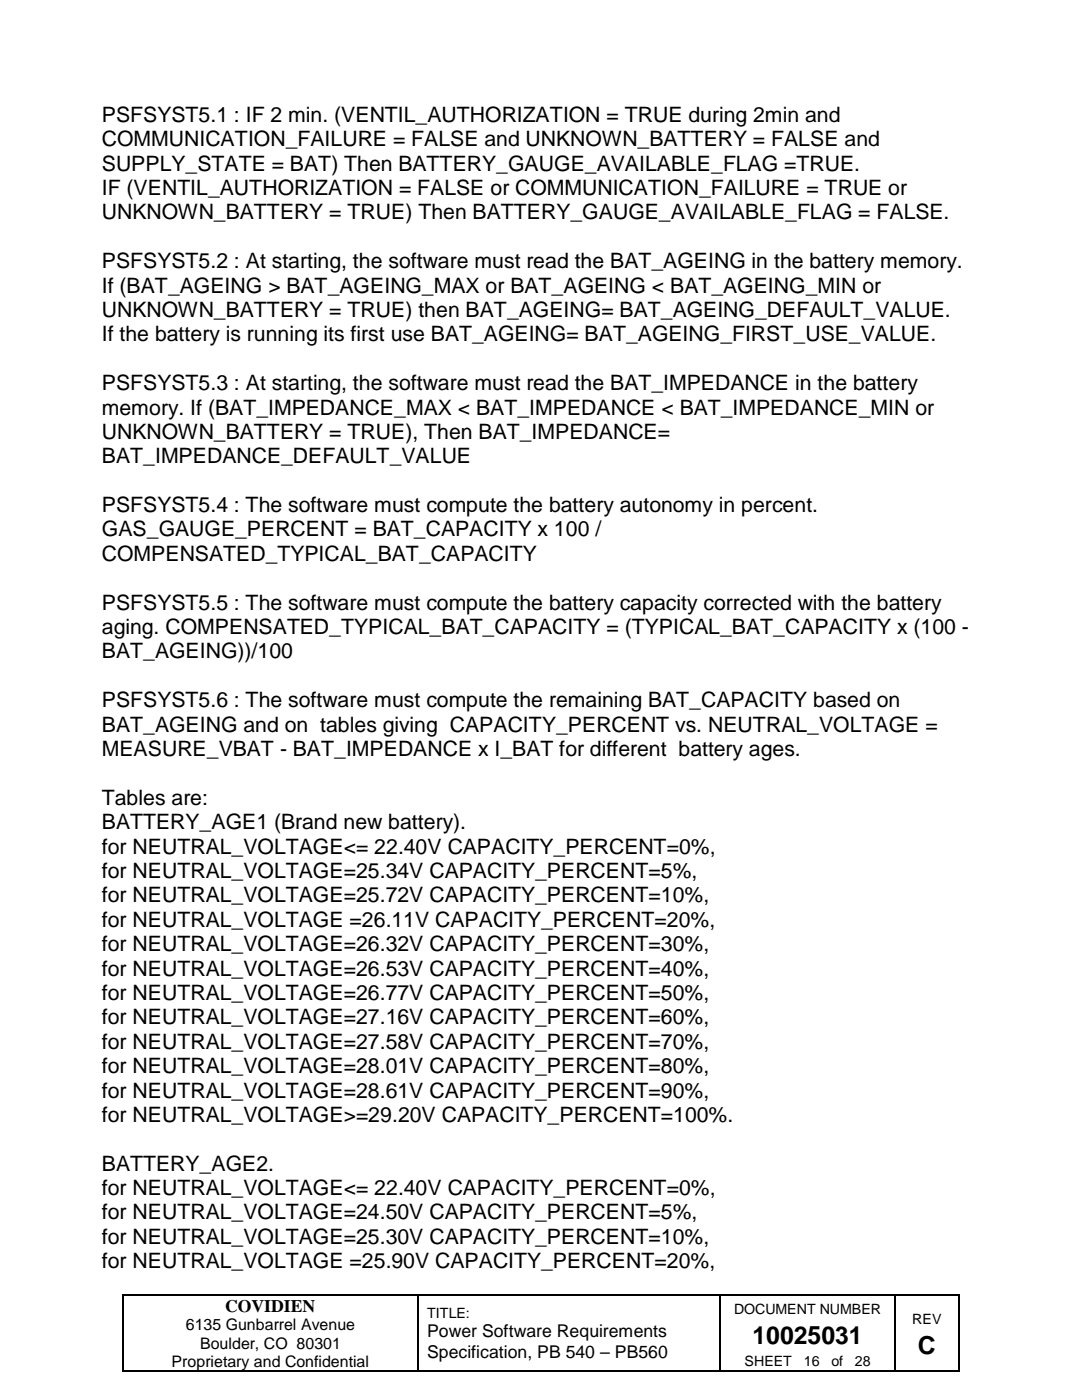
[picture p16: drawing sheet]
<svg xmlns="http://www.w3.org/2000/svg" width="216mm" height="279mm" viewBox="0 0 216 279" stroke-linecap="round" stroke-linejoin="round" font-family="sans-serif">
<defs><g id="words">
<g font-size="4.9">
<text x="150.2" y="268.1">10025031</text>
<text x="183.2" y="270.1">C</text>
</g>
<g font-size="4.2">
<text x="20.3" y="24.3">PSFSYST5.1 : IF 2 min. (VENTIL_AUTHORIZATION = TRUE during 2min and</text>
<text x="20.3" y="29.2">COMMUNICATION_FAILURE = FALSE and UNKNOWN_BATTERY = FALSE and</text>
<text x="20.3" y="34">SUPPLY_STATE = BAT) Then BATTERY_GAUGE_AVAILABLE_FLAG =TRUE.</text>
<text x="20.3" y="38.9">IF (VENTIL_AUTHORIZATION = FALSE or COMMUNICATION_FAILURE = TRUE or</text>
<text x="20.3" y="43.8">UNKNOWN_BATTERY = TRUE) Then BATTERY_GAUGE_AVAILABLE_FLAG = FALSE.</text>
<text x="20.3" y="53.5">PSFSYST5.2 : At starting, the software must read the BAT_AGEING in the battery memory.</text>
<text x="20.3" y="58.4">If (BAT_AGEING &gt; BAT_AGEING_MAX or BAT_AGEING &lt; BAT_AGEING_MIN or</text>
<text x="20.3" y="63.2">UNKNOWN_BATTERY = TRUE) then BAT_AGEING= BAT_AGEING_DEFAULT_VALUE.</text>
<text x="20.3" y="68.1">If the battery is running its first use BAT_AGEING= BAT_AGEING_FIRST_USE_VALUE.</text>
<text x="20.3" y="77.9">PSFSYST5.3 : At starting, the software must read the BAT_IMPEDANCE in the battery</text>
<text x="20.3" y="82.7">memory. If (BAT_IMPEDANCE_MAX &lt; BAT_IMPEDANCE &lt; BAT_IMPEDANCE_MIN or</text>
<text x="20.3" y="87.6">UNKNOWN_BATTERY = TRUE), Then BAT_IMPEDANCE=</text>
<text x="20.3" y="92.5">BAT_IMPEDANCE_DEFAULT_VALUE</text>
<text x="20.3" y="102.2">PSFSYST5.4 : The software must compute the battery autonomy in percent.</text>
<text x="20.3" y="107.1">GAS_GAUGE_PERCENT = BAT_CAPACITY x 100 /</text>
<text x="20.3" y="111.9">COMPENSATED_TYPICAL_BAT_CAPACITY</text>
<text x="20.3" y="121.7">PSFSYST5.5 : The software must compute the battery capacity corrected with the battery</text>
<text x="20.3" y="126.5">aging. COMPENSATED_TYPICAL_BAT_CAPACITY = (TYPICAL_BAT_CAPACITY x (100 -</text>
<text x="20.3" y="131.4">BAT_AGEING))/100</text>
<text x="20.3" y="141.1">PSFSYST5.6 : The software must compute the remaining BAT_CAPACITY based on</text>
<text x="20.3" y="146">BAT_AGEING and on tables giving CAPACITY_PERCENT vs. NEUTRAL_VOLTAGE =</text>
<text x="20.3" y="150.9">MEASURE_VBAT - BAT_IMPEDANCE x I_BAT for different battery ages.</text>
<text x="20.3" y="160.6">Tables are:</text>
<text x="20.3" y="165.5">BATTERY_AGE1 (Brand new battery).</text>
<text x="20.3" y="170.3">for NEUTRAL_VOLTAGE&lt;= 22.40V CAPACITY_PERCENT=0%,</text>
<text x="20.3" y="175.2">for NEUTRAL_VOLTAGE=25.34V CAPACITY_PERCENT=5%,</text>
<text x="20.3" y="180.1">for NEUTRAL_VOLTAGE=25.72V CAPACITY_PERCENT=10%,</text>
<text x="20.3" y="185">for NEUTRAL_VOLTAGE =26.11V CAPACITY_PERCENT=20%,</text>
<text x="20.3" y="189.8">for NEUTRAL_VOLTAGE=26.32V CAPACITY_PERCENT=30%,</text>
<text x="20.3" y="194.7">for NEUTRAL_VOLTAGE=26.53V CAPACITY_PERCENT=40%,</text>
<text x="20.3" y="199.6">for NEUTRAL_VOLTAGE=26.77V CAPACITY_PERCENT=50%,</text>
<text x="20.3" y="204.4">for NEUTRAL_VOLTAGE=27.16V CAPACITY_PERCENT=60%,</text>
<text x="20.3" y="209.3">for NEUTRAL_VOLTAGE=27.58V CAPACITY_PERCENT=70%,</text>
<text x="20.3" y="214.2">for NEUTRAL_VOLTAGE=28.01V CAPACITY_PERCENT=80%,</text>
<text x="20.3" y="219">for NEUTRAL_VOLTAGE=28.61V CAPACITY_PERCENT=90%,</text>
<text x="20.3" y="223.9">for NEUTRAL_VOLTAGE&gt;=29.20V CAPACITY_PERCENT=100%.</text>
<text x="20.3" y="233.6">BATTERY_AGE2.</text>
<text x="20.3" y="238.5">for NEUTRAL_VOLTAGE&lt;= 22.40V CAPACITY_PERCENT=0%,</text>
<text x="20.3" y="243.4">for NEUTRAL_VOLTAGE=24.50V CAPACITY_PERCENT=5%,</text>
<text x="20.3" y="248.2">for NEUTRAL_VOLTAGE=25.30V CAPACITY_PERCENT=10%,</text>
<text x="20.3" y="253.1">for NEUTRAL_VOLTAGE =25.90V CAPACITY_PERCENT=20%,</text>
</g>
<g font-size="3.5">
<text x="44.9" y="261.8">COVIDIEN</text>
<text x="85.3" y="266.9">Power Software Requirements</text>
<text x="85.3" y="270.9">Specification, PB 540 – PB560</text>
</g>
<g font-size="3.2">
<text x="37.1" y="265.5">6135 Gunbarrel Avenue</text>
<text x="39.9" y="269.2">Boulder, CO 80301</text>
<text x="34.2" y="272.8">Proprietary and Confidential</text>
</g>
<g font-size="2.8">
<text x="85.3" y="263">TITLE:</text>
<text x="146.5" y="262.2">DOCUMENT NUMBER</text>
<text x="182" y="264.2">REV</text>
<text x="148.6" y="272.5">SHEET</text>
<text x="160.4" y="272.5">16</text>
<text x="165.9" y="272.5">of</text>
<text x="170.6" y="272.5">28</text>
</g>
</g></defs>
<path d="M24.5 258.2h.2v.3h-.2zM83.2 258.2h.3v.3h-.3zM143.6 258.2h.2v.3h-.2zM178.5 258.2h.2v.3h-.2zM191.2 258.2h.2v.3h-.2zM24.5 273.5h.2v.3h-.2zM83.2 273.5h.3v.3h-.3zM143.6 273.5h.2v.3h-.2zM178.5 273.5h.2v.3h-.2zM191.2 273.5h.2v.3h-.2z" fill="#000"/>
<g fill="none" stroke="#000" stroke-width=".25">
<path d="M24.6 258.5v15M24.7 258.4h58.5M83.4 258.5v15M83.5 258.4h60.1M143.7 258.5v15M143.8 258.4h34.7M178.6 258.5v15M178.7 258.4h12.5M191.3 258.5v15M24.7 273.6h58.5M83.5 273.6h60.1M143.8 273.6h34.7"/>
<path d="M178.7 273.6h12.5"/>
</g>
<use href="#words"/>
</svg>
